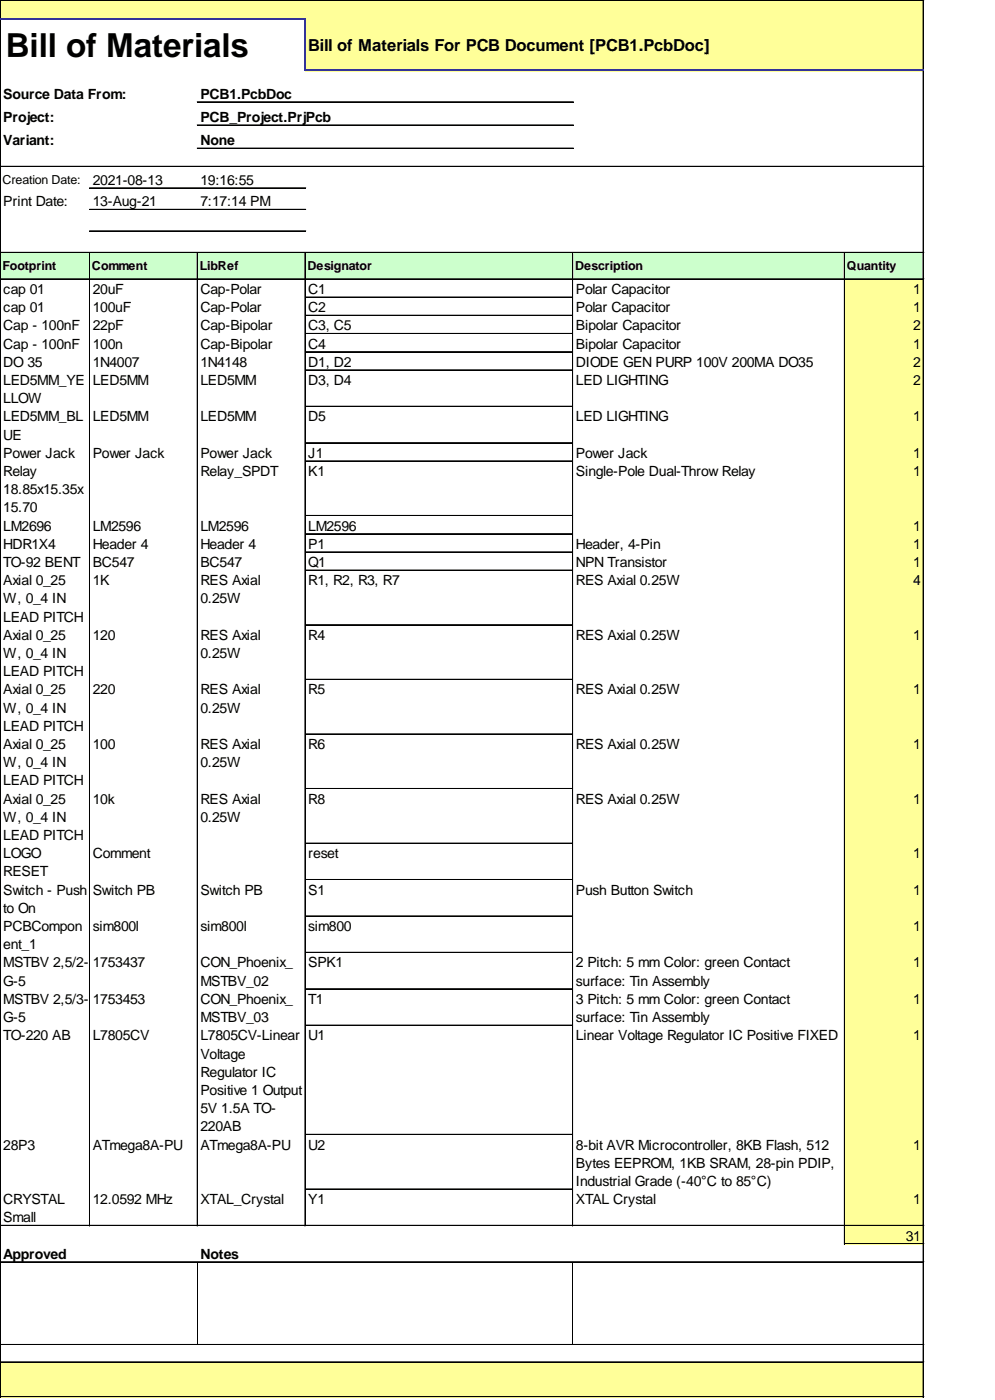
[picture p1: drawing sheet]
<svg xmlns="http://www.w3.org/2000/svg" width="214mm" height="302mm" viewBox="0 0 214 302" stroke-linecap="round" stroke-linejoin="round" font-family="sans-serif">
<defs><g id="words">
<text font-size="7.1" x="1.3" y="12.3">Bill of Materials</text>
<text font-size="3.6" x="66.4" y="10.9">Bill of Materials For PCB Document [PCB1.PcbDoc]</text>
<g font-size="3">
<text x=".7" y="21.3">Source Data From:</text>
<text x="43.2" y="21.3">PCB1.PcbDoc</text>
<text x=".7" y="26.3">Project:</text>
<text x="43.2" y="26.3">PCB_Project.PrjPcb</text>
<text x=".7" y="31.3">Variant:</text>
<text x="43.2" y="31.3">None</text>
<text x="20" y="39.9">2021-08-13</text>
<text x="43.2" y="39.9">19:16:55</text>
<text x=".7" y="44.5">Print Date:</text>
<text x="20" y="44.5">13-Aug-21</text>
<text x="43.2" y="44.5">7:17:14 PM</text>
<text x=".7" y="63.4">cap 01</text>
<text x="20" y="63.4">20uF</text>
<text x="43.2" y="63.4">Cap-Polar</text>
<text x="66.4" y="63.4">C1</text>
<text x="124.1" y="63.4">Polar Capacitor</text>
<text x="196.8" y="63.4">1</text>
<text x=".7" y="67.3">cap 01</text>
<text x=".7" y="71.3">Cap - 100nF</text>
<text x="20" y="67.3">100uF</text>
<text x="20" y="71.3">22pF</text>
<text x="43.2" y="67.3">Cap-Polar</text>
<text x="43.2" y="71.3">Cap-Bipolar</text>
<text x="66.4" y="67.3">C2</text>
<text x="66.4" y="71.3">C3, C5</text>
<text x="124.1" y="67.3">Polar Capacitor</text>
<text x="124.1" y="71.3">Bipolar Capacitor</text>
<text x="196.8" y="67.3">1</text>
<text x="196.8" y="71.3">2</text>
<text x=".7" y="75.2">Cap - 100nF</text>
<text x="20" y="75.2">100n</text>
<text x="43.2" y="75.2">Cap-Bipolar</text>
<text x="66.4" y="75.2">C4</text>
<text x="124.1" y="75.2">Bipolar Capacitor</text>
<text x="196.8" y="75.2">1</text>
<text x=".7" y="79.1">DO 35</text>
<text x=".7" y="83.1">LED5MM_YE</text>
<text x="20" y="79.1">1N4007</text>
<text x="20" y="83.1">LED5MM</text>
<text x="43.2" y="79.1">1N4148</text>
<text x="43.2" y="83.1">LED5MM</text>
<text x="66.4" y="79.1">D1, D2</text>
<text x="66.4" y="83.1">D3, D4</text>
<text x="124.1" y="79.1">DIODE GEN PURP 100V 200MA DO35</text>
<text x="124.1" y="83.1">LED LIGHTING</text>
<text x="196.8" y="79.1">2</text>
<text x="196.8" y="83.1">2</text>
<text x=".7" y="87">LLOW</text>
<text x=".7" y="90.9">LED5MM_BL</text>
<text x=".7" y="94.8">UE</text>
<text x="20" y="90.9">LED5MM</text>
<text x="43.2" y="90.9">LED5MM</text>
<text x="66.4" y="90.9">D5</text>
<text x="124.1" y="90.9">LED LIGHTING</text>
<text x="196.8" y="90.9">1</text>
<text x=".7" y="98.8">Power Jack</text>
<text x="20" y="98.8">Power Jack</text>
<text x="43.2" y="98.8">Power Jack</text>
<text x="66.4" y="98.8">J1</text>
<text x="124.1" y="98.8">Power Jack</text>
<text x="196.8" y="98.8">1</text>
<text x=".7" y="102.7">Relay</text>
<text x=".7" y="106.6">18.85x15.35x</text>
<text x="43.2" y="102.7">Relay_SPDT</text>
<text x="66.4" y="102.7">K1</text>
<text x="124.1" y="102.7">Single-Pole Dual-Throw Relay</text>
<text x="196.8" y="102.7">1</text>
<text x=".7" y="110.5">15.70</text>
<text x=".7" y="114.5">LM2696</text>
<text x=".7" y="118.4">HDR1X4</text>
<text x="20" y="114.5">LM2596</text>
<text x="20" y="118.4">Header 4</text>
<text x="43.2" y="114.5">LM2596</text>
<text x="43.2" y="118.4">Header 4</text>
<text x="66.4" y="114.5">LM2596</text>
<text x="66.4" y="118.4">P1</text>
<text x="124.1" y="118.4">Header, 4-Pin</text>
<text x="196.8" y="114.5">1</text>
<text x="196.8" y="118.4">1</text>
<text x=".7" y="122.3">TO-92 BENT</text>
<text x="20" y="122.3">BC547</text>
<text x="43.2" y="122.3">BC547</text>
<text x="66.4" y="122.3">Q1</text>
<text x="124.1" y="122.3">NPN Transistor</text>
<text x="196.8" y="122.3">1</text>
<text x=".7" y="126.2">Axial 0_25</text>
<text x=".7" y="130.2">W, 0_4 IN</text>
<text x="20" y="126.2">1K</text>
<text x="43.2" y="126.2">RES Axial</text>
<text x="43.2" y="130.2">0.25W</text>
<text x="66.4" y="126.2">R1, R2, R3, R7</text>
<text x="124.1" y="126.2">RES Axial 0.25W</text>
<text x="196.8" y="126.2">4</text>
<text x=".7" y="134.1">LEAD PITCH</text>
<text x=".7" y="138">Axial 0_25</text>
<text x=".7" y="141.9">W, 0_4 IN</text>
<text x="20" y="138">120</text>
<text x="43.2" y="138">RES Axial</text>
<text x="43.2" y="141.9">0.25W</text>
<text x="66.4" y="138">R4</text>
<text x="124.1" y="138">RES Axial 0.25W</text>
<text x="196.8" y="138">1</text>
<text x=".7" y="145.9">LEAD PITCH</text>
<text x=".7" y="149.8">Axial 0_25</text>
<text x="20" y="149.8">220</text>
<text x="43.2" y="149.8">RES Axial</text>
<text x="66.4" y="149.8">R5</text>
<text x="124.1" y="149.8">RES Axial 0.25W</text>
<text x="196.8" y="149.8">1</text>
<text x=".7" y="153.7">W, 0_4 IN</text>
<text x="43.2" y="153.7">0.25W</text>
<text x=".7" y="157.6">LEAD PITCH</text>
<text x=".7" y="161.6">Axial 0_25</text>
<text x="20" y="161.6">100</text>
<text x="43.2" y="161.6">RES Axial</text>
<text x="66.4" y="161.6">R6</text>
<text x="124.1" y="161.6">RES Axial 0.25W</text>
<text x="196.8" y="161.6">1</text>
<text x=".7" y="165.5">W, 0_4 IN</text>
<text x="43.2" y="165.5">0.25W</text>
<text x=".7" y="169.4">LEAD PITCH</text>
<text x=".7" y="173.4">Axial 0_25</text>
<text x="20" y="173.4">10k</text>
<text x="43.2" y="173.4">RES Axial</text>
<text x="66.4" y="173.4">R8</text>
<text x="124.1" y="173.4">RES Axial 0.25W</text>
<text x="196.8" y="173.4">1</text>
<text x=".7" y="177.3">W, 0_4 IN</text>
<text x="43.2" y="177.3">0.25W</text>
<text x=".7" y="181.2">LEAD PITCH</text>
<text x=".7" y="185.1">LOGO</text>
<text x="20" y="185.1">Comment</text>
<text x="66.4" y="185.1">reset</text>
<text x="196.8" y="185.1">1</text>
<text x=".7" y="189.1">RESET</text>
<text x=".7" y="193">Switch - Push</text>
<text x=".7" y="196.9">to On</text>
<text x="20" y="193">Switch PB</text>
<text x="43.2" y="193">Switch PB</text>
<text x="66.4" y="193">S1</text>
<text x="124.1" y="193">Push Button Switch</text>
<text x="196.8" y="193">1</text>
<text x=".7" y="200.8">PCBCompon</text>
<text x="20" y="200.8">sim800l</text>
<text x="43.2" y="200.8">sim800l</text>
<text x="66.4" y="200.8">sim800</text>
<text x="196.8" y="200.8">1</text>
<text x=".7" y="204.8">ent_1</text>
<text x=".7" y="208.7">MSTBV 2,5/2-</text>
<text x="20" y="208.7">1753437</text>
<text x="43.2" y="208.7">CON_Phoenix_</text>
<text x="66.4" y="208.7">SPK1</text>
<text x="124.1" y="208.7">2 Pitch: 5 mm Color: green Contact</text>
<text x="196.8" y="208.7">1</text>
<text x=".7" y="212.6">G-5</text>
<text x="43.2" y="212.6">MSTBV_02</text>
<text x="124.1" y="212.6">surface: Tin Assembly</text>
<text x=".7" y="216.5">MSTBV 2,5/3-</text>
<text x=".7" y="220.5">G-5</text>
<text x="20" y="216.5">1753453</text>
<text x="43.2" y="216.5">CON_Phoenix_</text>
<text x="43.2" y="220.5">MSTBV_03</text>
<text x="66.4" y="216.5">T1</text>
<text x="124.1" y="216.5">3 Pitch: 5 mm Color: green Contact</text>
<text x="124.1" y="220.5">surface: Tin Assembly</text>
<text x="196.8" y="216.5">1</text>
<text x=".7" y="224.4">TO-220 AB</text>
<text x="20" y="224.4">L7805CV</text>
<text x="43.2" y="224.4">L7805CV-Linear</text>
<text x="66.4" y="224.4">U1</text>
<text x="124.1" y="224.4">Linear Voltage Regulator IC Positive FIXED</text>
<text x="196.8" y="224.4">1</text>
<text x="43.2" y="228.3">Voltage</text>
<text x="43.2" y="232.2">Regulator IC</text>
<text x="43.2" y="236.2">Positive 1 Output</text>
<text x="43.2" y="240.1">5V 1.5A TO-</text>
<text x="43.2" y="244">220AB</text>
<text x=".7" y="247.9">28P3</text>
<text x="20" y="247.9">ATmega8A-PU</text>
<text x="43.2" y="247.9">ATmega8A-PU</text>
<text x="66.4" y="247.9">U2</text>
<text x="124.1" y="247.9">8-bit AVR Microcontroller, 8KB Flash, 512</text>
<text x="124.1" y="251.9">Bytes EEPROM, 1KB SRAM, 28-pin PDIP,</text>
<text x="196.8" y="247.9">1</text>
<text x="124.1" y="255.8">Industrial Grade (-40°C to 85°C)</text>
<text x=".7" y="259.7">CRYSTAL</text>
<text x=".7" y="263.7">Small</text>
<text x="20" y="259.7">12.0592 MHz</text>
<text x="43.2" y="259.7">XTAL_Crystal</text>
<text x="66.4" y="259.7">Y1</text>
<text x="124.1" y="259.7">XTAL Crystal</text>
<text x="196.8" y="259.7">1</text>
<text x="195.2" y="267.6">31</text>
<text x=".7" y="271.5">Approved</text>
<text x="43.2" y="271.5">Notes</text>
</g>
<g font-size="2.7">
<text x=".5" y="39.7">Creation Date:</text>
<text x=".5" y="58.3">Footprint</text>
<text x="19.8" y="58.3">Comment</text>
<text x="43" y="58.3">LibRef</text>
<text x="66.3" y="58.3">Designator</text>
<text x="124" y="58.3">Description</text>
<text x="182.6" y="58.3">Quantity</text>
</g>
</g></defs>
<g fill="#ff9">
<path d="M.1 .1h199.1v4.2h-199.1z"/>
<path d="M65.7 4.1h133.5v11.2h-133.5z"/>
</g>
<path d="M.1 54.4h199.1v5.9h-199.1z" fill="#cfc"/>
<g fill="#ff9">
<path d="M182 60.1h17.2v4.1h-17.2z"/>
<path d="M182 64.1h17.2v4.1h-17.2z"/>
<path d="M182 68h17.2v4.1h-17.2z"/>
<path d="M182 71.9h17.2v4.1h-17.2z"/>
<path d="M182 75.8h17.2v4.1h-17.2z"/>
<path d="M182 79.8h17.2v8h-17.2z"/>
<path d="M182 87.6h17.2v8.1h-17.2z"/>
<path d="M182 95.5h17.2v4.1h-17.2z"/>
<path d="M182 99.4h17.2v12h-17.2z"/>
<path d="M182 111.2h17.2v4.1h-17.2z"/>
<path d="M182 115.1h17.2v4.1h-17.2z"/>
<path d="M182 119h17.2v4.1h-17.2z"/>
<path d="M182 123h17.2v11.9h-17.2z"/>
<path d="M182 134.7h17.2v12h-17.2z"/>
<path d="M182 146.5h17.2v12h-17.2z"/>
<path d="M182 158.3h17.2v11.9h-17.2z"/>
<path d="M182 170.1h17.2v11.9h-17.2z"/>
<path d="M182 181.8h17.2v8.1h-17.2z"/>
<path d="M182 189.7h17.2v8h-17.2z"/>
<path d="M182 197.6h17.2v8h-17.2z"/>
<path d="M182 205.4h17.2v8h-17.2z"/>
<path d="M182 213.3h17.2v55.1h-17.2z"/>
<path d="M.1 293.7h199.1v7.7h-199.1z"/>
</g>
<g fill="none" stroke="#000" stroke-width=".22">
<path d="M0 0v3.9M.1 0v3.9M.2 0h199M0 4.3v297.1M.1 4.3v297.1M.2 .1h199M199 .2v14.8M199 15.3v286.1M199.1 .2v14.8M199.1 15.3v286.1M.2 35.9h199M.2 36h199"/>
<path d="M42.5 21.9h81.1M42.5 22h81.1M42.5 26.9h81.1M42.5 27h81.1M42.5 31.9h81.1M42.5 32h81.1M.2 54.4h199M.2 54.5h199M19.3 54.6v209.9M19.3 40.5h46.6M19.3 40.6h46.6M19.3 45.1h46.6"/>
<path d="M19.3 45.2h46.6M19.3 49.8h46.6M19.3 49.9h46.6M19.4 54.6v209.9M42.5 54.6v209.9M42.6 54.6v209.9M65.7 54.6v209.9M65.8 54.6v209.9M123.4 54.6v209.9M123.5 54.6v209.9M182 54.6v213.8M182.1 54.6v213.8"/>
<path d="M.2 60.1h199M.2 60.2h199M65.9 64.1h57.5M65.9 64.2h57.5M65.9 68h57.5M65.9 68.1h57.5M65.9 71.9h57.5M65.9 72h57.5M65.9 75.8h57.5M65.9 75.9h57.5M65.9 79.8h57.5M65.9 79.9h57.5"/>
<path d="M65.9 87.6h57.5M65.9 87.7h57.5M65.9 95.5h57.5M65.9 95.6h57.5M65.9 99.4h57.5M65.9 99.5h57.5M65.9 111.2h57.5M65.9 111.3h57.5M65.9 115.1h57.5M65.9 115.2h57.5M65.9 119h57.5M65.9 119.1h57.5"/>
<path d="M65.9 123h57.5M65.9 134.7h57.5M65.9 134.8h57.5M65.9 146.5h57.5M65.9 146.6h57.5M65.9 158.3h57.5M65.9 158.4h57.5M65.9 170.1h57.5M65.9 170.2h57.5M65.9 181.8h57.5M65.9 181.9h57.5M65.9 189.7h57.5"/>
<path d="M65.9 189.8h57.5M65.9 197.6h57.5M65.9 205.4h57.5M65.9 205.5h57.5M65.9 213.3h57.5M65.9 221.1h57.5M65.9 221.2h57.5M65.9 244.7h57.5M65.9 244.8h57.5M65.9 256.4h57.5M65.9 256.5h57.5M.2 264.3h199"/>
<path d="M.2 264.4h199M.2 272.2h199M42.6 272.3v17.7M123.5 272.3v17.7M182.2 268.2h17M182.2 268.3h17M.2 290h199M.2 290.1h199M.2 293.7h199M.2 293.8h199M.2 301.2h199M.2 301.3h199"/>
</g>
<path d="M0 4.1h65.9M65.7 4.3v11M65.9 15.2h133.3" fill="none" stroke="#339" stroke-width=".36"/>
<use href="#words"/>
</svg>
